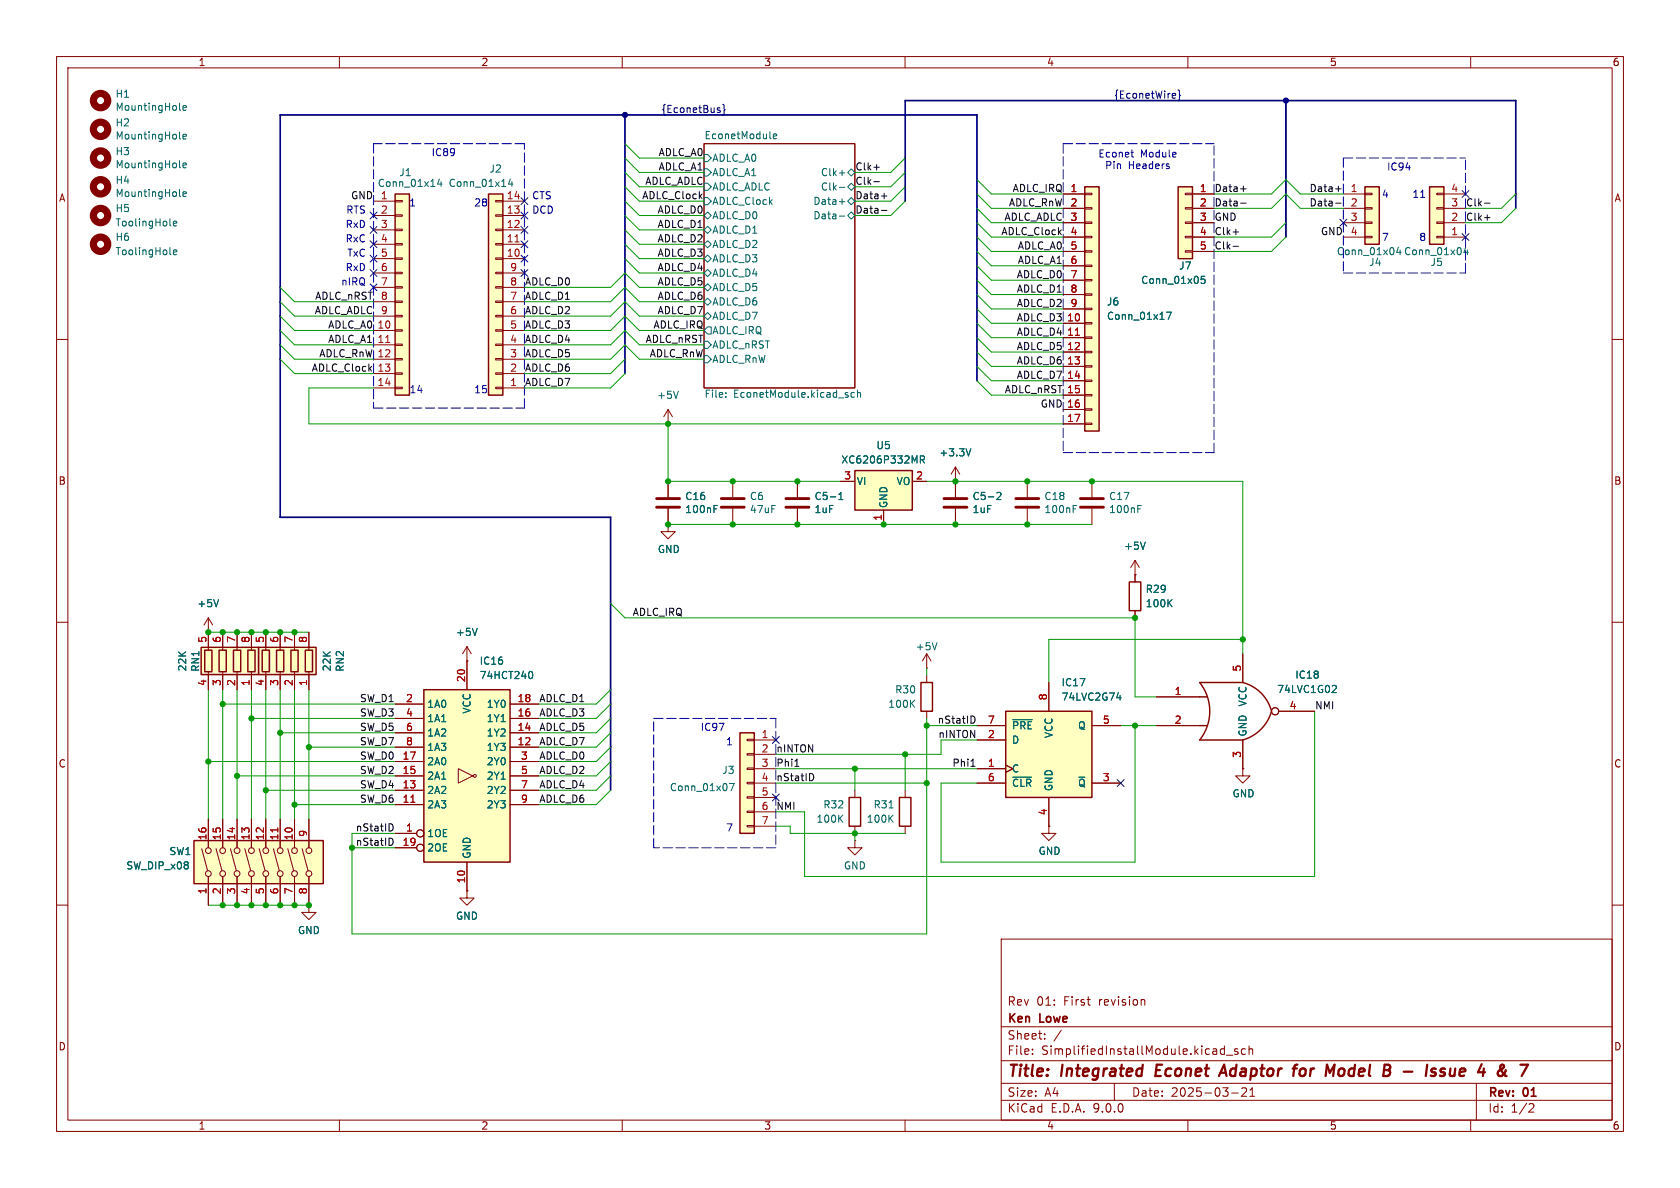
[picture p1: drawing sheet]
<svg xmlns="http://www.w3.org/2000/svg" width="297mm" height="210mm" viewBox="0 0 297 210" stroke-linecap="round" stroke-linejoin="round" font-family="sans-serif">
<defs><g id="words">
<g font-size="2.8" fill="#840000">
<text x="178" y="190.9">Title:</text>
<text x="187.7" y="190.9">Integrated</text>
<text x="205.1" y="190.9">Econet</text>
<text x="217.4" y="190.9">Adaptor</text>
<text x="231.1" y="190.9">for</text>
<text x="237.6" y="190.9">Model</text>
<text x="248.6" y="190.9">B</text>
<text x="252.9" y="190.9">-</text>
<text x="257.7" y="190.9">Issue</text>
<text x="267.8" y="190.9">4</text>
</g>
<g font-size="2.1" fill="#840000">
<text x="178" y="178">Rev</text>
<text x="183.2" y="178">01:</text>
<text x="188.1" y="178">First</text>
<text x="194.4" y="178">revision</text>
<text x="178" y="184">Sheet:</text>
<text x="178" y="181.2">Ken</text>
<text x="183.9" y="181.2">Lowe</text>
<text x="178" y="186.7">File:</text>
<text x="184.1" y="186.7">SimplifiedInstallModule.kicad_sch</text>
<text x="178" y="196.9">KiCad</text>
<text x="178" y="194.1">Size:</text>
<text x="184.7" y="194.1">A4</text>
<text x="185.7" y="196.9">E.D.A.</text>
<text x="193.3" y="196.9">9.0.0</text>
<text x="200" y="194.1">Date:</text>
<text x="207" y="194.1">2025-03-21</text>
<text x="263" y="194.3">Rev:</text>
<text x="263" y="196.9">Id:</text>
<text x="267.1" y="196.9">1/2</text>
<text x="269.4" y="194.3">01</text>
</g>
<g font-size="1.8" fill="#840000">
<text x="35" y="11.9">1</text>
<text x="85" y="11.9">2</text>
<text x="135" y="11.9">3</text>
<text x="185" y="11.9">4</text>
<text x="235" y="11.9">5</text>
<text x="285" y="11.9">6</text>
<text x="10.3" y="35.9">A</text>
<text x="285.3" y="35.9">A</text>
<text x="10.3" y="85.9">B</text>
<text x="285.3" y="85.9">B</text>
<text x="10.3" y="135.9">C</text>
<text x="285.3" y="135.9">C</text>
<text x="10.3" y="185.9">D</text>
<text x="285.3" y="185.9">D</text>
<text x="35" y="199.9">1</text>
<text x="85" y="199.9">2</text>
<text x="135" y="199.9">3</text>
<text x="185" y="199.9">4</text>
<text x="235" y="199.9">5</text>
<text x="285" y="199.9">6</text>
</g>
<g font-size="1.8" fill="#006464">
<text x="20.3" y="17.5">H1</text>
<text x="20.3" y="22.6">H2</text>
<text x="20.3" y="19.8">MountingHole</text>
<text x="20.3" y="24.9">MountingHole</text>
<text x="20.3" y="27.6">H3</text>
<text x="20.3" y="29.9">MountingHole</text>
<text x="124.5" y="24.7">EconetModule</text>
<text x="125.8" y="28.8">ADLC_A0</text>
<text x="20.3" y="32.7">H4</text>
<text x="20.3" y="35">MountingHole</text>
<text x="66.7" y="33.2">Conn_01x14</text>
<text x="70.5" y="31.3">J1</text>
<text x="79.2" y="33.2">Conn_01x14</text>
<text x="86.4" y="30.7">J2</text>
<text x="125.8" y="31.3">ADLC_A1</text>
<text x="125.8" y="33.9">ADLC_ADLC</text>
<text x="145" y="31.3">Clk+</text>
<text x="145" y="33.9">Clk-</text>
<text x="20.3" y="40.2">ToolingHole</text>
<text x="20.3" y="37.7">H5</text>
<text x="125.8" y="36.4">ADLC_Clock</text>
<text x="125.8" y="39">ADLC_D0</text>
<text x="125.8" y="41.5">ADLC_D1</text>
<text x="143.7" y="36.4">Data+</text>
<text x="143.7" y="39">Data-</text>
<text x="20.3" y="45.3">ToolingHole</text>
<text x="20.3" y="42.8">H6</text>
<text x="125.8" y="44">ADLC_D2</text>
<text x="125.8" y="46.6">ADLC_D3</text>
<text x="208.4" y="47.9">J7</text>
<text x="236.2" y="45.3">Conn_01x04</text>
<text x="241.9" y="47.2">J4</text>
<text x="248.1" y="45.3">Conn_01x04</text>
<text x="252.8" y="47.2">J5</text>
<text x="125.8" y="49.1">ADLC_D4</text>
<text x="125.8" y="51.7">ADLC_D5</text>
<text x="201.6" y="50.4">Conn_01x05</text>
<text x="125.8" y="54.2">ADLC_D6</text>
<text x="125.8" y="56.7">ADLC_D7</text>
<text x="125.8" y="59.3">ADLC_IRQ</text>
<text x="195.6" y="54.2">J6</text>
<text x="195.6" y="56.7">Conn_01x17</text>
<text x="125.8" y="61.8">ADLC_nRST</text>
<text x="125.8" y="64.4">ADLC_RnW</text>
<text x="116.1" y="70.7">+5V</text>
<text x="124.5" y="70.6">File:</text>
<text x="129.7" y="70.6">EconetModule.kicad_sch</text>
<text x="148.6" y="82.1">XC6206P332MR</text>
<text x="154.8" y="79.6">U5</text>
<text x="166" y="80.9">+3.3V</text>
<text x="121" y="88.6">C16</text>
<text x="132.5" y="88.6">C6</text>
<text x="143.9" y="88.6">C5-1</text>
<text x="151.4" y="86">VI</text>
<text x="157.1" y="89.9" transform="rotate(-90 157.1 89.9)">GND</text>
<text x="158.4" y="86">VO</text>
<text x="171.8" y="88.6">C5-2</text>
<text x="184.5" y="88.6">C18</text>
<text x="196" y="88.6">C17</text>
<text x="121" y="90.9">100nF</text>
<text x="132.5" y="90.9">47uF</text>
<text x="143.9" y="90.9">1uF</text>
<text x="171.8" y="90.9">1uF</text>
<text x="184.5" y="90.9">100nF</text>
<text x="196" y="90.9">100nF</text>
<text x="116.2" y="98">GND</text>
<text x="198.6" y="97.4">+5V</text>
<text x="34.8" y="107.5">+5V</text>
<text x="202.4" y="107.5">100K</text>
<text x="202.4" y="105">R29</text>
<text x="80.5" y="112.6">+5V</text>
<text x="33.1" y="118.8" transform="rotate(-90 33.1 118.8)">22K</text>
<text x="35.4" y="118.8" transform="rotate(-90 35.4 118.8)">RN1</text>
<text x="58.7" y="118.8" transform="rotate(-90 58.7 118.8)">22K</text>
<text x="61" y="118.8" transform="rotate(-90 61 118.8)">RN2</text>
<text x="84.7" y="117.7">IC16</text>
<text x="161.8" y="115.2">+5V</text>
<text x="75.4" y="125.3">1A0</text>
<text x="84.7" y="120.2">74HCT240</text>
<text x="86" y="125.3">1Y0</text>
<text x="156.9" y="125.3">100K</text>
<text x="158.2" y="122.8">R30</text>
<text x="187.6" y="121.5">IC17</text>
<text x="187.6" y="124.1">74LVC2G74</text>
<text x="220.6" y="125" transform="rotate(-90 220.6 125)">VCC</text>
<text x="225.7" y="122.7">74LVC1G02</text>
<text x="228.9" y="120.2">IC18</text>
<text x="75.4" y="127.9">1A1</text>
<text x="75.4" y="130.4">1A2</text>
<text x="83.4" y="126.3" transform="rotate(-90 83.4 126.3)">VCC</text>
<text x="86" y="127.9">1Y1</text>
<text x="86" y="130.4">1Y2</text>
<text x="178.8" y="129.1">~{PRE}</text>
<text x="178.8" y="131.7">D</text>
<text x="186.3" y="130.6" transform="rotate(-90 186.3 130.6)">VCC</text>
<text x="190.5" y="129.1">Q</text>
<text x="220.6" y="130.3" transform="rotate(-90 220.6 130.3)">GND</text>
<text x="75.4" y="132.9">1A3</text>
<text x="75.4" y="135.5">2A0</text>
<text x="86" y="132.9">1Y3</text>
<text x="86" y="135.5">2Y0</text>
<text x="127.6" y="137">J3</text>
<text x="178.8" y="136.8">C</text>
<text x="75.4" y="138">2A1</text>
<text x="75.4" y="140.6">2A2</text>
<text x="75.4" y="143.1">2A3</text>
<text x="86" y="138">2Y1</text>
<text x="86" y="140.6">2Y2</text>
<text x="86" y="143.1">2Y3</text>
<text x="118.3" y="140.1">Conn_01x07</text>
<text x="145.5" y="143.1">R32</text>
<text x="154.3" y="143.1">R31</text>
<text x="178.8" y="139.3">~{CLR}</text>
<text x="186.3" y="140" transform="rotate(-90 186.3 140)">GND</text>
<text x="190.5" y="139.3">~{Q}</text>
<text x="217.8" y="141.1">GND</text>
<text x="75.4" y="148.2">1OE</text>
<text x="144.2" y="145.6">100K</text>
<text x="153.1" y="145.6">100K</text>
<text x="22.2" y="153.9">SW_DIP_x08</text>
<text x="29.9" y="151.4">SW1</text>
<text x="75.4" y="150.7">2OE</text>
<text x="83.4" y="151.9" transform="rotate(-90 83.4 151.9)">GND</text>
<text x="149.1" y="153.9">GND</text>
<text x="183.5" y="151.3">GND</text>
<text x="52.6" y="165.3">GND</text>
<text x="80.5" y="162.8">GND</text>
</g>
<g font-size="1.8" fill="#000084">
<text x="196.8" y="17.5">{EconetWire}</text>
<text x="116.8" y="20.1">{EconetBus}</text>
</g>
<g font-size="1.8" fill="#0000c2">
<text x="76.2" y="27.7">IC89</text>
<text x="194.1" y="27.9">Econet</text>
<text x="195.3" y="30">Pin</text>
<text x="199.5" y="30">Headers</text>
<text x="201.6" y="27.9">Module</text>
<text x="94" y="35.3">CTS</text>
<text x="244.2" y="35.1">4</text>
<text x="245.1" y="30.2">IC94</text>
<text x="249.6" y="35.1">11</text>
<text x="61" y="40.4">RxD</text>
<text x="61.1" y="37.9">RTS</text>
<text x="72.2" y="36.6">1</text>
<text x="83.7" y="36.6">28</text>
<text x="94" y="37.9">DCD</text>
<text x="61" y="42.9">RxC</text>
<text x="61.3" y="45.5">TxC</text>
<text x="244.2" y="42.7">7</text>
<text x="250.8" y="42.7">8</text>
<text x="60.2" y="50.6">nIRQ</text>
<text x="61" y="48">RxD</text>
<text x="72.3" y="69.6">14</text>
<text x="83.7" y="69.6">15</text>
<text x="123.8" y="129.3">IC97</text>
<text x="128.3" y="131.8">1</text>
<text x="128.3" y="147.1">7</text>
</g>
<g font-size="1.8" fill="#0f0f0f">
<text x="116.3" y="27.7">ADLC_A0</text>
<text x="62" y="35.3">GND</text>
<text x="113.4" y="35.3">ADLC_Clock</text>
<text x="114" y="32.8">ADLC_ADLC</text>
<text x="116.3" y="30.2">ADLC_A1</text>
<text x="151.1" y="35.3">Data+</text>
<text x="151.1" y="30.2">Clk+</text>
<text x="151.1" y="32.8">Clk-</text>
<text x="178.9" y="34">ADLC_IRQ</text>
<text x="214.6" y="34">Data+</text>
<text x="231.4" y="34">Data+</text>
<text x="116.2" y="37.8">ADLC_D0</text>
<text x="116.2" y="40.4">ADLC_D1</text>
<text x="151.1" y="37.8">Data-</text>
<text x="176.9" y="41.6">ADLC_Clock</text>
<text x="177.5" y="39.1">ADLC_ADLC</text>
<text x="178.3" y="36.6">ADLC_RnW</text>
<text x="214.6" y="41.6">Clk+</text>
<text x="214.6" y="39.1">GND</text>
<text x="214.6" y="36.6">Data-</text>
<text x="231.4" y="36.6">Data-</text>
<text x="233.4" y="41.6">GND</text>
<text x="259.1" y="39.1">Clk+</text>
<text x="259.1" y="36.6">Clk-</text>
<text x="116.2" y="42.9">ADLC_D2</text>
<text x="116.2" y="45.5">ADLC_D3</text>
<text x="116.2" y="48">ADLC_D4</text>
<text x="179.8" y="46.7">ADLC_A1</text>
<text x="179.8" y="44.2">ADLC_A0</text>
<text x="214.6" y="44.2">Clk-</text>
<text x="55.6" y="53.1">ADLC_nRST</text>
<text x="92.7" y="50.5">ADLC_D0</text>
<text x="92.7" y="53.1">ADLC_D1</text>
<text x="116.2" y="50.5">ADLC_D5</text>
<text x="116.2" y="53.1">ADLC_D6</text>
<text x="179.7" y="51.8">ADLC_D1</text>
<text x="179.7" y="49.3">ADLC_D0</text>
<text x="55.6" y="55.6">ADLC_ADLC</text>
<text x="57.9" y="58.2">ADLC_A0</text>
<text x="92.7" y="55.6">ADLC_D2</text>
<text x="92.7" y="58.2">ADLC_D3</text>
<text x="115.4" y="58.2">ADLC_IRQ</text>
<text x="116.2" y="55.6">ADLC_D7</text>
<text x="179.7" y="59.4">ADLC_D4</text>
<text x="179.7" y="54.3">ADLC_D2</text>
<text x="179.7" y="56.9">ADLC_D3</text>
<text x="55" y="65.8">ADLC_Clock</text>
<text x="56.3" y="63.2">ADLC_RnW</text>
<text x="57.9" y="60.7">ADLC_A1</text>
<text x="92.7" y="65.8">ADLC_D6</text>
<text x="92.7" y="60.7">ADLC_D4</text>
<text x="92.7" y="63.2">ADLC_D5</text>
<text x="114" y="60.7">ADLC_nRST</text>
<text x="114.8" y="63.2">ADLC_RnW</text>
<text x="179.7" y="62">ADLC_D5</text>
<text x="179.7" y="64.5">ADLC_D6</text>
<text x="92.7" y="68.3">ADLC_D7</text>
<text x="177.5" y="69.6">ADLC_nRST</text>
<text x="179.7" y="67">ADLC_D7</text>
<text x="183.9" y="72.1">GND</text>
<text x="111.8" y="109">ADLC_IRQ</text>
<text x="63.5" y="124.2">SW_D1</text>
<text x="95.2" y="124.2">ADLC_D1</text>
<text x="232.4" y="125.5">NMI</text>
<text x="63.5" y="131.8">SW_D7</text>
<text x="63.5" y="129.3">SW_D5</text>
<text x="63.5" y="126.7">SW_D3</text>
<text x="95.2" y="126.7">ADLC_D3</text>
<text x="95.2" y="129.3">ADLC_D5</text>
<text x="95.2" y="131.8">ADLC_D7</text>
<text x="165.7" y="128">nStatID</text>
<text x="165.8" y="130.5">nINTON</text>
<text x="63.5" y="134.4">SW_D0</text>
<text x="63.5" y="136.9">SW_D2</text>
<text x="95.2" y="134.4">ADLC_D0</text>
<text x="95.2" y="136.9">ADLC_D2</text>
<text x="137.2" y="133.1">nINTON</text>
<text x="137.2" y="135.6">Phi1</text>
<text x="168.3" y="135.6">Phi1</text>
<text x="63.5" y="142">SW_D6</text>
<text x="63.5" y="139.4">SW_D4</text>
<text x="95.2" y="139.4">ADLC_D4</text>
<text x="95.2" y="142">ADLC_D6</text>
<text x="137.2" y="143.2">NMI</text>
<text x="137.2" y="138.2">nStatID</text>
<text x="62.8" y="149.6">nStatID</text>
<text x="62.8" y="147.1">nStatID</text>
</g>
<g font-size="1.8" fill="#a90000">
<text x="67.2" y="35.3">1</text>
<text x="89.5" y="35.3">14</text>
<text x="189.2" y="34">1</text>
<text x="212" y="34">1</text>
<text x="238.7" y="34">1</text>
<text x="256.5" y="34">4</text>
<text x="67.2" y="37.8">2</text>
<text x="67.2" y="40.4">3</text>
<text x="89.5" y="40.4">12</text>
<text x="89.5" y="37.8">13</text>
<text x="189.2" y="36.6">2</text>
<text x="189.2" y="39.1">3</text>
<text x="189.2" y="41.7">4</text>
<text x="212" y="36.6">2</text>
<text x="212" y="39.1">3</text>
<text x="212" y="41.7">4</text>
<text x="238.7" y="36.6">2</text>
<text x="238.7" y="39.1">3</text>
<text x="238.7" y="41.7">4</text>
<text x="256.5" y="41.7">1</text>
<text x="256.5" y="39.1">2</text>
<text x="256.5" y="36.6">3</text>
<text x="67.2" y="42.9">4</text>
<text x="67.2" y="45.5">5</text>
<text x="89.5" y="45.5">10</text>
<text x="89.5" y="42.9">11</text>
<text x="189.2" y="44.2">5</text>
<text x="189.2" y="46.7">6</text>
<text x="212" y="44.2">5</text>
<text x="67.2" y="48">6</text>
<text x="67.2" y="50.5">7</text>
<text x="67.2" y="53.1">8</text>
<text x="90.1" y="53.1">7</text>
<text x="90.1" y="50.5">8</text>
<text x="90.1" y="48">9</text>
<text x="189.2" y="49.3">7</text>
<text x="189.2" y="51.8">8</text>
<text x="66.6" y="58.2">10</text>
<text x="67.2" y="55.6">9</text>
<text x="90.1" y="58.2">5</text>
<text x="90.1" y="55.6">6</text>
<text x="188.6" y="56.9">10</text>
<text x="188.6" y="59.4">11</text>
<text x="189.2" y="54.4">9</text>
<text x="66.6" y="60.7">11</text>
<text x="66.6" y="63.2">12</text>
<text x="66.6" y="65.8">13</text>
<text x="90.1" y="65.8">2</text>
<text x="90.1" y="63.2">3</text>
<text x="90.1" y="60.7">4</text>
<text x="188.6" y="62">12</text>
<text x="188.6" y="64.5">13</text>
<text x="66.6" y="68.3">14</text>
<text x="90.1" y="68.3">1</text>
<text x="188.6" y="67.1">14</text>
<text x="188.6" y="69.6">15</text>
<text x="188.6" y="72.1">16</text>
<text x="188.6" y="74.7">17</text>
<text x="149.2" y="84.8">3</text>
<text x="161.9" y="84.8">2</text>
<text x="156" y="92.1" transform="rotate(-90 156 92.1)">1</text>
<text x="36.6" y="113.7" transform="rotate(-90 36.6 113.7)">5</text>
<text x="39.1" y="113.7" transform="rotate(-90 39.1 113.7)">6</text>
<text x="41.7" y="113.7" transform="rotate(-90 41.7 113.7)">7</text>
<text x="44.2" y="113.7" transform="rotate(-90 44.2 113.7)">8</text>
<text x="46.7" y="113.7" transform="rotate(-90 46.7 113.7)">5</text>
<text x="49.3" y="113.7" transform="rotate(-90 49.3 113.7)">6</text>
<text x="51.8" y="113.7" transform="rotate(-90 51.8 113.7)">7</text>
<text x="54.4" y="113.7" transform="rotate(-90 54.4 113.7)">8</text>
<text x="219.5" y="118.8" transform="rotate(-90 219.5 118.8)">5</text>
<text x="36.6" y="121.4" transform="rotate(-90 36.6 121.4)">4</text>
<text x="39.1" y="121.4" transform="rotate(-90 39.1 121.4)">3</text>
<text x="41.7" y="121.4" transform="rotate(-90 41.7 121.4)">2</text>
<text x="44.2" y="121.4" transform="rotate(-90 44.2 121.4)">1</text>
<text x="46.7" y="121.4" transform="rotate(-90 46.7 121.4)">4</text>
<text x="49.3" y="121.4" transform="rotate(-90 49.3 121.4)">3</text>
<text x="51.8" y="121.4" transform="rotate(-90 51.8 121.4)">2</text>
<text x="54.4" y="121.4" transform="rotate(-90 54.4 121.4)">1</text>
<text x="71.7" y="124.2">2</text>
<text x="82.3" y="120.7" transform="rotate(-90 82.3 120.7)">20</text>
<text x="91.4" y="124.2">18</text>
<text x="185.2" y="123.9" transform="rotate(-90 185.2 123.9)">8</text>
<text x="207.6" y="122.9">1</text>
<text x="227.9" y="125.5">4</text>
<text x="71.7" y="126.7">4</text>
<text x="71.7" y="129.3">6</text>
<text x="71.7" y="131.8">8</text>
<text x="91.4" y="126.7">16</text>
<text x="91.4" y="129.3">14</text>
<text x="91.4" y="131.8">12</text>
<text x="134.5" y="130.6">1</text>
<text x="174.6" y="128">7</text>
<text x="174.6" y="130.6">2</text>
<text x="194.9" y="128">5</text>
<text x="207.6" y="128">2</text>
<text x="71.1" y="134.4">17</text>
<text x="71.1" y="136.9">15</text>
<text x="92" y="134.4">3</text>
<text x="92" y="136.9">5</text>
<text x="134.5" y="133.1">2</text>
<text x="134.5" y="135.6">3</text>
<text x="174.6" y="135.6">1</text>
<text x="219.5" y="134.1" transform="rotate(-90 219.5 134.1)">3</text>
<text x="71.1" y="139.4">13</text>
<text x="71.1" y="142">11</text>
<text x="92" y="139.4">7</text>
<text x="92" y="142">9</text>
<text x="134.5" y="138.2">4</text>
<text x="134.5" y="140.7">5</text>
<text x="134.5" y="143.3">6</text>
<text x="174.6" y="138.2">6</text>
<text x="194.9" y="138.2">3</text>
<text x="36.6" y="148.6" transform="rotate(-90 36.6 148.6)">16</text>
<text x="39.1" y="148.6" transform="rotate(-90 39.1 148.6)">15</text>
<text x="41.7" y="148.6" transform="rotate(-90 41.7 148.6)">14</text>
<text x="44.2" y="148.6" transform="rotate(-90 44.2 148.6)">13</text>
<text x="46.7" y="148.6" transform="rotate(-90 46.7 148.6)">12</text>
<text x="49.3" y="148.6" transform="rotate(-90 49.3 148.6)">11</text>
<text x="51.8" y="148.6" transform="rotate(-90 51.8 148.6)">10</text>
<text x="54.4" y="148" transform="rotate(-90 54.4 148)">9</text>
<text x="71.1" y="149.6">19</text>
<text x="71.7" y="147.1">1</text>
<text x="134.5" y="145.8">7</text>
<text x="185.2" y="144.2" transform="rotate(-90 185.2 144.2)">4</text>
<text x="36.6" y="158.2" transform="rotate(-90 36.6 158.2)">1</text>
<text x="39.1" y="158.2" transform="rotate(-90 39.1 158.2)">2</text>
<text x="41.7" y="158.2" transform="rotate(-90 41.7 158.2)">3</text>
<text x="44.2" y="158.2" transform="rotate(-90 44.2 158.2)">4</text>
<text x="46.7" y="158.2" transform="rotate(-90 46.7 158.2)">5</text>
<text x="49.3" y="158.2" transform="rotate(-90 49.3 158.2)">6</text>
<text x="51.8" y="158.2" transform="rotate(-90 51.8 158.2)">7</text>
<text x="54.4" y="158.2" transform="rotate(-90 54.4 158.2)">8</text>
<text x="82.3" y="156.3" transform="rotate(-90 82.3 156.3)">10</text>
</g>
</g></defs>
<g fill="none" stroke="#840000" stroke-width=".18">
<path d="M10 10h277v190h-277zM12 12h273v186h-273zM60 10v2M110 10v2M160 10v2M210 10v2M260 10v2M124.5 25.4h26.6v43.2h-26.6zM10 60h2M285 60h2M10 110h2M285 110h2"/>
<path d="M160 139.7v1.3M160 146.1v1.2M10 160h2M177 166h108v32h-108zM202.2 176.7l.2 .2v.8M285 160h2M60 198v2M110 198v2M160 198v2M177 194.5h108M177 191.5h108M177 187.5h108"/>
<path d="M177 181.5h108M182.5 186.3v.1M182.5 185.5v.1M184.7 183.6v.1M184.7 182.8v.1M187.6 182.1l-1.3 2M197 191.5v3M210 198v2M215.9 186.3h.6M215.9 185.5h.6M216.5 184.9v1.5M216.8 186.5h1.2"/>
<path d="M217.7 193.2h1.2M218.8 185.5l-.3-.1-.3 .2 .1 .2 .5 .2v.3h-.6M220.2 185.5l-.5-.1-.2 .3v.4l.1 .2h.6M220.3 192.4v.5l-.8 .9h.9M220.8 185.5l.2-.1 .4 .1 .1 .9M220.8 184.9v1.5M221 193.8h.8M221 192.7l.4-.4v1.5M260 198v2M261 191.5v6.5M270.5 195.1l.5 .1 .2 .3-1 1.1h1"/>
</g>
<path d="M204.5 188.2l-.2 2h.9M215.5 190.2l.9-2 .4 2M215.8 189.6h.9M230.5 188.9a.62 .62 0 0 0-.7 .4v.7a.52 .52 0 0 0 .8 .1M236.9 189l-.2 .3-.1 .5 .3 .4M252.3 188.2l-.2 2M253.2 189l.2-.1 .4 .1M254.8 189l.2-.1 .5 .1M254.9 189.5l.5 .1v.3l-.3 .3h-.4M256.4 188.9v1.2l.1 .1 .5-.1M265.8 189.8l.5 .4M266.2 189.2l-.2 .4-.3 .4" fill="none" stroke="#840000" stroke-width=".4"/>
<g fill="none" stroke="#006464" stroke-width=".18">
<path d="M124.5 27.3h.6l.6 .6-.6 .7h-.6zM124.5 29.8h.6l.6 .7-.6 .6h-.6zM124.5 32.4h.6l.6 .6-.6 .7h-.6zM124.5 34.9h.6l.6 .7-.6 .6h-.6zM124.5 38.1l.6-.6 .6 .6-.6 .6zM136.7 24.1l.6-.1v-.3h-.4l-.2 .2 .1 .6h.5M148.4 30.6h1M148.4 33.1h1M148.4 35.7h1M148.4 38.2h1M149.9 30.5l.6-.7 .6 .7-.6 .6zM149.9 33l.6-.6 .6 .6-.6 .7z"/>
<path d="M149.9 35.6l.6-.7 .6 .7-.6 .6zM149.9 38.1l.6-.6 .6 .6-.6 .6zM124.5 40.6l.6-.6 .6 .6-.6 .7zM124.5 45.7l.6-.6 .6 .6-.6 .7zM124.5 48.3l.6-.7 .6 .7-.6 .6zM124.5 50.8l.6-.6 .6 .6-.6 .6zM124.5 53.3l.6-.6 .6 .6-.6 .7zM124.5 55.9l.6-.7 .6 .7-.6 .6zM125.1 42.5l.6 .7-.6 .6-.6-.6zM125.1 57.8h.6v1.3h-.6l-.6-.7zM124.5 60.3h.6l.6 .7-.6 .6h-.6zM124.5 62.9h.6l.6 .6-.6 .6h-.6z"/>
<path d="M128.3 70.1v.1M128.3 69.4v.2M149.8 69.8l.2 .2-.2 .2M149.8 69.4h.1M151 69.4h-.3l-.3 .2 .2 .6h.4M151.6 69.5l.2-.1h.3v.8M151.6 69v1.2M157.2 142.8h.7M157.3 144.6l.6 .8M157.9 144.1l-.7 .7"/>
</g>
<path d="M159 141h2v5.1h-2z" fill="none" stroke="#840000" stroke-width=".25"/>
<g fill="#ffffc2">
<path d="M212.1 123.2h1.3z"/>
<path d="M212.1 128.3h1.3z"/>
</g>
<path d="M212.1 120.7h7.6M212.1 130.8h7.6" fill="none" stroke="#ffffc2" stroke-width=".18"/>
<path d="M212.1 120.7h7.6a7.1 7.1 0 0 1 5.1 5 7.4 7.4 0 0 1-5.1 5.1h-7.6a8.1 8.1 0 0 0 0-10.1zM212.1 123.2h1.3M212.1 128.3h1.3" fill="none" stroke="#840000" stroke-width=".25"/>
<g fill="none" stroke="#840000" stroke-width=".18">
<path d="M219.7 115.6v5.1M204.5 123.2h7.6M204.5 128.3h7.6M219.7 130.8v5.1M226.1 125.7h6.3"/>
<circle cx="225.4" cy="125.7" r=".63"/>
</g>
<path d="M235.7 121.2h.4l.2 .3-.8 .9h.8" fill="none" stroke="#006464" stroke-width=".18"/>
<path d="M35.6 114.4h10.1v4.9h-10.1z" fill="#ffffc2"/>
<path d="M35.6 114.4h10.1v4.9h-10.1zM36.2 114.9h1.3v3.8h-1.3zM38.7 114.9h1.3v3.8h-1.3zM41.3 114.9h1.2v3.8h-1.2zM43.8 114.9h1.3v3.8h-1.3zM199.6 102.9h2.1v5.1h-2.1z" fill="none" stroke="#840000" stroke-width=".25"/>
<g fill="none" stroke="#840000" stroke-width=".18">
<path d="M193 85.1v2.8M193 89.9v2.8M200.7 99.1v3.8M200.7 99.1l-.8 1.2M200.7 99.1l.7 1.2M36.8 111.8h.1M36.8 109.2v5.7M36.8 118.7v3.2M36.8 109.2l-.7 1.3M36.8 109.2l.8 1.3M39.4 111.8v3.1M39.4 118.7v3.2"/>
<path d="M41.9 111.8v3.1M41.9 118.7v3.2M44.4 111.8v3.1M44.4 118.7v3.2M200.7 101.6h.1M200.7 108v1.2M219.7 135.9v1.3h1.3l-1.3 1.2-1.3-1.2h1.3M219.7 135.9h.1"/>
</g>
<path d="M201.2 90h.4M201.2 89.4h.6M202.5 95.8l-.4 1.3M38.6 106l-.4 1.3M206.7 106.5l.5 .8M207.2 106l-.7 .7" fill="none" stroke="#006464" stroke-width=".18"/>
<path d="M191 88.1h4.1M191 89.7h4.1" fill="none" stroke="#840000" stroke-width=".51"/>
<path d="M252.7 33h2.6v10.2h-2.6z" fill="#ffffc2"/>
<path d="M252.7 33h2.6v10.2h-2.6z" fill="none" stroke="#840000" stroke-width=".25"/>
<path d="M254 39.2h1.3v.3h-1.3zM254 36.7h1.3v.3h-1.3zM254 34.2h1.3v.2h-1.3zM255.3 39.4h3.8M255.3 36.8h3.8M255.3 34.3h3.8M254 41.8h1.3v.2h-1.3zM255.3 41.9h3.8" fill="none" stroke="#840000" stroke-width=".18"/>
<path d="M259.1 43.7l-.3 .9h.8M259.4 44.2v.8" fill="none" stroke="#006464" stroke-width=".18"/>
<path d="M241.3 33h2.5v10.2h-2.5z" fill="#ffffc2"/>
<path d="M241.3 33h2.5v10.2h-2.5z" fill="none" stroke="#840000" stroke-width=".25"/>
<path d="M237.5 34.3h3.8M237.5 36.8h3.8M237.5 39.4h3.8M241.3 34.2h1.3v.2h-1.3zM241.3 36.7h1.3v.3h-1.3zM241.3 39.2h1.3v.3h-1.3zM237.5 41.9h3.8M241.3 41.8h1.3v.2h-1.3zM181.6 85.1v2.8M181.6 89.9v2.8" fill="none" stroke="#840000" stroke-width=".18"/>
<path d="M247.2 43.7l-.3 .9h.8M247.5 44.2v.8M189.7 90h.4M189.7 89.4h.6" fill="none" stroke="#006464" stroke-width=".18"/>
<path d="M179.6 88.1h4M179.6 89.7h4" fill="none" stroke="#840000" stroke-width=".51"/>
<path d="M130.8 129.5h2.5v17.8h-2.5z" fill="#ffffc2"/>
<path d="M130.8 129.5h2.5v17.8h-2.5zM162.8 120.7h2v5h-2z" fill="none" stroke="#840000" stroke-width=".25"/>
<g fill="none" stroke="#840000" stroke-width=".18">
<path d="M163.8 118.1h.1M163.8 115.6v2.5M163.8 119.4v1.3M163.8 115.6l.8 1.2M163.8 115.6l-.7 1.2M132.1 130.7h1.2v.2h-1.2zM132.1 133.2h1.2v.3h-1.2zM132.1 135.8h1.2v.2h-1.2zM132.1 138.3h1.2v.3h-1.2zM133.3 130.8h3.9M133.3 133.4h3.9M133.3 135.9h3.9"/>
<path d="M133.3 138.4h3.9M163.8 125.7v1.3M132.1 140.8h1.2v.3h-1.2zM132.1 143.4h1.2v.2h-1.2zM132.1 145.9h1.2v.3h-1.2zM133.3 141h3.9M133.3 143.5h3.9M133.3 146.1h3.9"/>
</g>
<path d="M165.6 113.6l-.4 1.3M129 138.5h.8l-.5 1.3M161.2 124.3l.5 .7M161.7 123.8l-.7 .7" fill="none" stroke="#006464" stroke-width=".18"/>
<path d="M45.7 114.4h10.2v4.9h-10.2z" fill="#ffffc2"/>
<path d="M45.7 114.4h10.2v4.9h-10.2zM46.4 114.9h1.2v3.8h-1.2zM48.9 114.9h1.3v3.8h-1.3zM51.4 114.9h1.3v3.8h-1.3zM54 114.9h1.2v3.8h-1.2z" fill="none" stroke="#840000" stroke-width=".25"/>
<path d="M47 111.8v3.1M47 118.7v3.2M49.5 111.8v3.1M49.5 118.7v3.2M52.1 111.8v3.1M52.1 118.7v3.2M54.6 111.8v3.1M54.6 118.7v3.2" fill="none" stroke="#840000" stroke-width=".18"/>
<path d="M74.9 121.9h15.3v30.5h-15.3z" fill="#ffffc2"/>
<g fill="none" stroke="#840000" stroke-width=".18">
<path d="M118.1 92.7v1.3h1.3l-1.3 1.3-1.3-1.3h1.3M118.1 92.7h.1M118.1 85.1v2.8M118.1 89.9v2.8M82.5 116.8v5.1M69.8 124.5h5.1M69.8 127h5.1M69.8 129.5h5.1M69.8 132.1h5.1M69.8 134.6h5.1M69.8 137.2h5.1M69.8 139.7h5.1"/>
<path d="M81 135.9l2.6 1.3-2.6 1.2zM90.2 124.5h5M90.2 127h5M90.2 129.5h5M90.2 132.1h5M90.2 134.6h5M90.2 137.2h5M90.2 139.7h5M151.1 139.7v1.3M69.8 142.2h5.1M69.8 147.3h3.9M69.8 149.9h3.9"/>
<path d="M82.5 157.5v1.3h1.3l-1.3 1.2-1.2-1.2h1.2M82.5 157.5h.1M82.5 152.4v5.1M90.2 142.2h5M151.1 148.6v1.3h1.3l-1.3 1.2-1.2-1.2h1.2M151.1 148.6h.1M151.1 146.1v1.2"/>
<circle cx="83.9" cy="137.2" r=".25"/>
<circle cx="74.3" cy="149.9" r=".63"/>
<circle cx="74.3" cy="147.3" r=".63"/>
</g>
<path d="M74.9 121.9h15.3v30.5h-15.3zM150.1 141h2v5.1h-2z" fill="none" stroke="#840000" stroke-width=".25"/>
<path d="M72.6 141.8h.8" fill="none" stroke="#a90000" stroke-width=".18"/>
<g fill="none" stroke="#006464" stroke-width=".18">
<path d="M31.7 19.3l.2 .2M32.3 19.1l.6-.1v-.3h-.4l-.2 .1 .1 .6h.5M30.7 39.5l.6-.1-.1-.2-.4-.1-.1 .2v.6h.5M31.7 24.4l.2 .2M31.7 29.5l.2 .2M31.7 34.6l.2 .1M32.3 24.2l.6-.2v-.2l-.4-.1-.2 .2 .1 .6h.5M32.3 29.2l.6-.1v-.2l-.4-.1-.2 .2 .1 .6h.5M32.3 34.3l.6-.1v-.2l-.4-.1-.2 .2 .1 .6h.5M30.7 44.6l.6-.1-.1-.3h-.4l-.1 .2v.6h.5M126.2 90h.4M126.2 89.4h.6"/>
<path d="M93.8 118.7a.68 .68 0 0 1 .4 .6 .68 .68 0 0 1-.4 .7M148.5 144.6l.5 .8M149 144.1l-.7 .7"/>
</g>
<path d="M116.1 88.1h4M116.1 89.7h4" fill="none" stroke="#840000" stroke-width=".51"/>
<g fill="none" stroke="#840000" stroke-width="1.3">
<circle cx="17.8" cy="17.8" r="1.27"/>
<circle cx="17.8" cy="22.9" r="1.27"/>
<circle cx="17.8" cy="33" r="1.27"/>
<circle cx="17.8" cy="27.9" r="1.27"/>
<circle cx="17.8" cy="38.1" r="1.27"/>
<circle cx="17.8" cy="43.2" r="1.27"/>
</g>
<path d="M208.3 33h2.5v12.7h-2.5z" fill="#ffffc2"/>
<path d="M208.3 33h2.5v12.7h-2.5z" fill="none" stroke="#840000" stroke-width=".25"/>
<g fill="none" stroke="#840000" stroke-width=".18">
<path d="M209.5 34.2h1.3v.2h-1.3zM209.5 36.7h1.3v.3h-1.3zM209.5 39.2h1.3v.3h-1.3zM210.8 34.3h3.8M210.8 36.8h3.8M210.8 39.4h3.8M209.5 41.8h1.3v.2h-1.3zM209.5 44.3h1.3v.3h-1.3zM210.8 41.9h3.8M210.8 44.5h3.8M129.5 85.1v2.8M129.5 89.9v2.8"/>
<path d="M141 85.1v2.8M141 89.9v2.8M168.9 85.1v2.8M168.9 89.9v2.8"/>
</g>
<path d="M213 48.8h-.6l-.1 .6 .2-.1 .4 .1 .2 .2-.1 .4-.2 .1-.5-.1M148.3 88.3h.7M148.3 87.4l.4-.4v1.3M176.2 87.2l.5-.2 .3 .4-.8 .9h.8" fill="none" stroke="#006464" stroke-width=".18"/>
<path d="M127.5 88.1h4.1M127.5 89.7h4.1M138.9 88.1h4.1M138.9 89.7h4.1M166.9 88.1h4M166.9 89.7h4" fill="none" stroke="#840000" stroke-width=".51"/>
<path d="M34.3 148.6h22.8v7.6h-22.8z" fill="#ffffc2"/>
<g fill="none" stroke="#840000" stroke-width=".18">
<path d="M168.9 85.1h.1M168.9 82.6l-.8 1.2M168.9 82.6l.8 1.2M168.9 82.6v2.5M35.7 150l1 3.9M36.8 144.8v5.1M36.8 154.9v5.1M38.2 150l1 3.9M39.4 144.8v5.1M39.4 154.9v5.1M40.7 150l1.1 3.9M41.9 144.8v5.1"/>
<path d="M41.9 154.9v5.1M43.3 150l1 3.9M44.4 144.8v5.1M44.4 154.9v5.1M45.8 150l1.1 3.9M47 144.8v5.1M47 154.9v5.1M48.3 150l1.1 3.9M49.5 144.8v5.1M49.5 154.9v5.1M50.9 150l1 3.9M52.1 144.8v5.1"/>
<path d="M52.1 154.9v5.1M53.4 150l1.1 3.9M54.6 144.8v5.1M54.6 154.9v5.1"/>
<circle cx="36.8" cy="150.4" r=".51"/>
<circle cx="36.8" cy="154.4" r=".51"/>
<circle cx="39.4" cy="150.4" r=".51"/>
<circle cx="39.4" cy="154.4" r=".51"/>
<circle cx="41.9" cy="150.4" r=".51"/>
<circle cx="41.9" cy="154.4" r=".51"/>
<circle cx="44.5" cy="154.4" r=".51"/>
<circle cx="44.5" cy="150.4" r=".51"/>
<circle cx="47" cy="150.4" r=".51"/>
<circle cx="47" cy="154.4" r=".51"/>
<circle cx="49.5" cy="154.4" r=".51"/>
<circle cx="49.5" cy="150.4" r=".51"/>
<circle cx="52.1" cy="154.4" r=".51"/>
<circle cx="52.1" cy="150.4" r=".51"/>
<circle cx="54.6" cy="154.4" r=".51"/>
<circle cx="54.6" cy="150.4" r=".51"/>
</g>
<path d="M34.3 148.6h22.8v7.6h-22.8z" fill="none" stroke="#840000" stroke-width=".25"/>
<path d="M49.1 146.4v.7" fill="none" stroke="#a90000" stroke-width=".18"/>
<path d="M171.6 79.3l-.4 1.3" fill="none" stroke="#006464" stroke-width=".18"/>
<path d="M86.4 34.3h2.5v35.6h-2.5z" fill="#ffffc2"/>
<path d="M86.4 34.3h2.5v35.6h-2.5z" fill="none" stroke="#840000" stroke-width=".25"/>
<g fill="none" stroke="#840000" stroke-width=".18">
<path d="M87.6 38h1.3v.2h-1.3zM87.6 35.4h1.3v.3h-1.3zM88.9 38.1h3.8M88.9 35.6h3.8M87.6 58.3h1.3v.2h-1.3zM87.6 55.8h1.3v.2h-1.3zM87.6 53.2h1.3v.3h-1.3zM87.6 50.7h1.3v.2h-1.3zM87.6 48.1h1.3v.3h-1.3zM87.6 45.6h1.3v.2h-1.3zM87.6 43.1h1.3v.2h-1.3zM87.6 40.5h1.3v.3h-1.3z"/>
<path d="M88.9 58.4h3.8M88.9 55.9h3.8M88.9 53.3h3.8M88.9 50.8h3.8M88.9 48.3h3.8M88.9 45.7h3.8M88.9 43.2h3.8M88.9 40.6h3.8M87.6 68.5h1.3v.2h-1.3zM87.6 65.9h1.3v.3h-1.3zM87.6 63.4h1.3v.2h-1.3zM87.6 60.8h1.3v.3h-1.3z"/>
<path d="M88.9 68.6h3.8M88.9 66h3.8M88.9 63.5h3.8M88.9 61h3.8"/>
</g>
<path d="M91 42.8h.8" fill="none" stroke="#a90000" stroke-width=".18"/>
<path d="M90.2 31.6l-.3 .9h.8M90.5 32.1v.9" fill="none" stroke="#006464" stroke-width=".18"/>
<path d="M151.1 83.2h10.2v7h-10.2z" fill="#ffffc2"/>
<path d="M151.1 83.2h10.2v7h-10.2z" fill="none" stroke="#840000" stroke-width=".25"/>
<path d="M148.6 85.1h2.5M156.2 90.2v2.5M161.3 85.1h2.5M82.5 116.8h.1M82.5 114.3l-.7 1.3M82.5 114.3l.8 1.3M82.5 114.3v2.5M54.6 160v1.3h1.3l-1.3 1.3-1.3-1.3h1.3M54.6 160h.1" fill="none" stroke="#840000" stroke-width=".18"/>
<path d="M162.7 81.3l.6-.1 .1-.2v-.3l-.7-.1v1.3M163 81.3l.4 .6M84.4 111.1l-.5 1.2" fill="none" stroke="#006464" stroke-width=".18"/>
<path d="M191.8 33h2.5v43.2h-2.5z" fill="#ffffc2"/>
<path d="M191.8 33h2.5v43.2h-2.5z" fill="none" stroke="#840000" stroke-width=".25"/>
<g fill="none" stroke="#840000" stroke-width=".18">
<path d="M188 34.3h3.8M188 36.8h3.8M188 39.4h3.8M191.8 34.2h1.2v.2h-1.2zM191.8 36.7h1.2v.3h-1.2zM191.8 39.2h1.2v.3h-1.2zM188 41.9h3.8M188 44.5h3.8M188 47h3.8M188 49.5h3.8M188 52.1h3.8M188 54.6h3.8"/>
<path d="M188 57.2h3.8M188 59.7h3.8M191.8 41.8h1.2v.2h-1.2zM191.8 44.3h1.2v.3h-1.2zM191.8 46.9h1.2v.2h-1.2zM191.8 49.4h1.2v.3h-1.2zM191.8 51.9h1.2v.3h-1.2zM191.8 54.5h1.2v.2h-1.2zM191.8 57h1.2v.3h-1.2zM191.8 59.6h1.2v.2h-1.2zM188 62.2h3.8M188 64.8h3.8"/>
<path d="M188 67.3h3.8M188 69.9h3.8M188 72.4h3.8M188 74.9h3.8M191.8 62.1h1.2v.3h-1.2zM191.8 64.6h1.2v.3h-1.2zM191.8 67.2h1.2v.2h-1.2zM191.8 69.7h1.2v.3h-1.2zM191.8 72.3h1.2v.2h-1.2zM191.8 74.8h1.2v.3h-1.2zM185.4 146.1v1.2h1.3l-1.3 1.3-1.3-1.3h1.3M185.4 146.1h.1"/>
</g>
<path d="M190.1 59.3h.7" fill="none" stroke="#a90000" stroke-width=".18"/>
<path d="M206.2 55.2h.9l-.6 1.3" fill="none" stroke="#006464" stroke-width=".18"/>
<path d="M69.8 34.3h2.6v35.6h-2.6z" fill="#ffffc2"/>
<path d="M69.8 34.3h2.6v35.6h-2.6z" fill="none" stroke="#840000" stroke-width=".25"/>
<g fill="none" stroke="#840000" stroke-width=".18">
<path d="M66 35.6h3.8M66 38.1h3.8M69.8 35.4h1.3v.3h-1.3zM69.8 38h1.3v.2h-1.3zM66 40.6h3.8M66 43.2h3.8M66 45.7h3.8M66 48.3h3.8M66 50.8h3.8M66 53.3h3.8M66 55.9h3.8M66 58.4h3.8"/>
<path d="M69.8 40.5h1.3v.3h-1.3zM69.8 43.1h1.3v.2h-1.3zM69.8 45.6h1.3v.2h-1.3zM69.8 48.1h1.3v.3h-1.3zM69.8 50.7h1.3v.2h-1.3zM69.8 53.2h1.3v.3h-1.3zM69.8 55.8h1.3v.2h-1.3zM69.8 58.3h1.3v.2h-1.3zM66 61h3.8M66 63.5h3.8M66 66h3.8M66 68.6h3.8"/>
<path d="M69.8 60.8h1.3v.3h-1.3zM69.8 63.4h1.3v.2h-1.3zM69.8 65.9h1.3v.3h-1.3zM69.8 68.5h1.3v.2h-1.3z"/>
</g>
<path d="M68.2 60.5h.7" fill="none" stroke="#a90000" stroke-width=".18"/>
<path d="M77.7 31.6l-.3 .9h.8M78 32.1v.9" fill="none" stroke="#006464" stroke-width=".18"/>
<path d="M177.8 125.7h15.2v15.3h-15.2z" fill="#ffffc2"/>
<path d="M177.8 125.7h15.2v15.3h-15.2z" fill="none" stroke="#840000" stroke-width=".25"/>
<g fill="none" stroke="#840000" stroke-width=".18">
<path d="M188 34.3h3.8M188 36.8h3.8M188 39.4h3.8M210.8 34.3h3.8M210.8 36.8h3.8M210.8 39.4h3.8M188 41.9h3.8M188 44.5h3.8M188 47h3.8M188 49.5h3.8M188 52.1h3.8M188 54.6h3.8"/>
<path d="M188 57.2h3.8M188 59.7h3.8M210.8 41.9h3.8M210.8 44.5h3.8M118.1 74.9h.1M118.1 72.4l-.8 1.3M118.1 72.4l.8 1.3M118.1 72.4v2.5M188 62.2h3.8M188 64.8h3.8M188 67.3h3.8M188 69.9h3.8"/>
<path d="M188 72.4h3.8M188 74.9h3.8M118.1 92.7h.1M118.1 85.1v2.8M118.1 89.9v2.8M141 85.1v2.8M141 89.9v2.8M148.6 85.1h2.5M156.2 90.2v2.5M161.3 85.1h2.5M168.9 85.1h.1M168.9 85.1v2.8"/>
<path d="M168.9 89.9v2.8M36.8 111.8h.1M36.8 111.8v2.5M36.8 119.4v2.5M39.4 111.8v2.5M39.4 119.4v2.5M41.9 111.8v2.5M41.9 119.4v2.5M44.4 111.8v2.5M44.4 119.4v2.5M47 111.8v2.5M47 119.4v2.5"/>
<path d="M49.5 111.8v2.5M49.5 119.4v2.5M52.1 111.8v2.5M52.1 119.4v2.5M54.6 111.8v2.5M54.6 119.4v2.5M82.5 116.8h.1M82.5 116.8v5.1M200.7 101.6h.1M200.7 101.6v1.3M200.7 108v1.2M219.7 115.6v5.1"/>
<path d="M69.8 124.5h5.1M69.8 127h5.1M69.8 129.5h5.1M69.8 132.1h5.1M69.8 134.6h5.1M69.8 137.2h5.1M69.8 139.7h5.1M90.2 124.5h5M90.2 127h5M90.2 129.5h5M90.2 132.1h5M90.2 134.6h5"/>
<path d="M90.2 137.2h5M90.2 139.7h5M172.7 128.3h5.1M172.7 130.8h5.1M172.7 135.9h5.1M172.7 138.4h5.1M177.8 135.3l1.3 .6-1.3 .6M185.4 120.7v5M193 128.3h5.1M193 138.4h5.1M204.5 128.3h7.6M204.5 123.2h7.6"/>
<path d="M219.7 135.9h.1M219.7 130.8v5.1M226.1 125.7h6.3M36.8 144.8v5.1M36.8 154.9v5.1M39.4 144.8v5.1M39.4 154.9v5.1M41.9 144.8v5.1M41.9 154.9v5.1M44.4 144.8v5.1M44.4 154.9v5.1M47 144.8v5.1"/>
<path d="M47 154.9v5.1M49.5 144.8v5.1M49.5 154.9v5.1M52.1 144.8v5.1M52.1 154.9v5.1M54.6 144.8v5.1M54.6 154.9v5.1M69.8 142.2h5.1M69.8 147.3h3.9M69.8 149.9h3.9M82.5 157.5h.1M82.5 152.4v5.1"/>
<path d="M90.2 142.2h5M185.4 146.1h.1M185.4 141v5.1M54.6 160h.1"/>
<circle cx="225.4" cy="125.7" r=".63"/>
<circle cx="74.3" cy="149.9" r=".63"/>
<circle cx="74.3" cy="147.3" r=".63"/>
</g>
<g fill="none" stroke="#006464" stroke-width=".18">
<path d="M206.2 55.2h.9l-.6 1.3M213 48.8h-.6l-.1 .6 .2-.1 .4 .1 .2 .2-.1 .4-.2 .1-.5-.1M119.9 69.2l-.4 1.2M171.6 79.3l-.4 1.3M126.2 90h.4M126.2 89.4h.6M148.3 88.3h.7M148.3 87.4l.4-.4v1.3M162.7 81.3l.6-.1 .1-.2v-.3l-.7-.1v1.3M163 81.3l.4 .6M176.2 87.2l.5-.2 .3 .4-.8 .9h.8M202.5 95.8l-.4 1.3"/>
<path d="M38.6 106l-.4 1.3M84.4 111.1l-.5 1.2M93.8 118.7a.68 .68 0 0 1 .4 .6 .68 .68 0 0 1-.4 .7M206.7 106.5l.5 .8M207.2 106l-.7 .7M179 127.2h3.5M179 137.4h3.4M197.4 123.3h.8M198 122.9v.9M235.7 121.2h.4l.2 .3-.8 .9h.8"/>
</g>
<g fill="none" stroke="#0f0f0f" stroke-width=".18">
<path d="M154.5 29.6h1M154.5 32.1h1M155.8 34.7h1M155.8 37.2h1M219.3 33.4h1M219.3 35.9h1M236.1 33.4h1M236.1 35.9h1M262.4 35.9h1M262.4 38.5h1M218 43.5h1M218 41h1"/>
<path d="M140.5 135.5h.8M143.4 136.7a.68 .68 0 0 1 .5 .7 .68 .68 0 0 1-.5 .6M171.7 135.5h.7M172 126.6a.68 .68 0 0 1 .4 .6 .68 .68 0 0 1-.4 .6M69.1 148.2a.68 .68 0 0 1 .4 .6 .68 .68 0 0 1-.4 .6M69.1 145.6a.68 .68 0 0 1 .4 .7 .68 .68 0 0 1-.4 .6"/>
</g>
<g fill="none" stroke="#000084" stroke-width=".18">
<path d="M127 19.5h.3v.2l-.1 .2h-.3M127 19l.3 .1M127.8 18.4l.2 .2v.6l.2 .2-.2 .2v.6l-.2 .2M207.7 16.5l.1 .3-.6 .1M207.8 17.3l-.1 .1M208.3 15.9l.2 .2v.6l.2 .2-.2 .2v.6l-.2 .1M65.4 37.5l1.2 1.2M66.6 37.5l-1.2 1.2M92.1 35l1.2 1.2M92.1 37.5l1.2 1.2M93.3 35l-1.2 1.2M93.3 37.5l-1.2 1.2"/>
<path d="M236.9 38.8l1.2 1.2M238.1 38.8l-1.2 1.2M258.5 33.7l1.2 1.2M259.7 33.7l-1.2 1.2M65.4 45.1l1.2 1.2M65.4 47.7l1.2 1.2M65.4 40l1.2 1.2M65.4 42.6l1.2 1.2M65.4 50.2l1.2 1.2M66.6 45.1l-1.2 1.2M66.6 47.7l-1.2 1.2M66.6 40l-1.2 1.2"/>
<path d="M66.6 42.6l-1.2 1.2M66.6 50.2l-1.2 1.2M92.1 45.1l1.2 1.2M92.1 40l1.2 1.2M92.1 47.7l1.2 1.2M92.1 42.6l1.2 1.2M93.3 45.1l-1.2 1.2M93.3 40l-1.2 1.2M93.3 47.7l-1.2 1.2M93.3 42.6l-1.2 1.2M258.5 41.3l1.2 1.2M259.7 41.3l-1.2 1.2"/>
<path d="M136.6 130.2l1.2 1.2M137.8 130.2l-1.2 1.2M197.5 137.8l1.2 1.2M198.7 137.8l-1.2 1.2M136.6 140.4l1.2 1.2M137.8 140.4l-1.2 1.2"/>
</g>
<g fill="none" stroke="#0000c2" stroke-width=".18" stroke-dasharray="1.7 .6">
<path d="M66 25.4v46.7M92.7 25.4h-26.7M188 25.4h26.6M188 25.4v54.6M237.5 27.9v20.4M237.5 27.9h21.6M237.5 48.3h21.6M259.1 48.3v-20.4M66 72.1h26.7M92.7 72.1v-46.7M188 80h26.6M214.6 80v-54.6"/>
<path d="M115.6 127h21.6M137.2 127v22.9M115.6 149.9v-22.9M137.2 149.9h-21.6"/>
</g>
<path d="M227.3 17.8v24.1M110.5 20.3v45.7M160 35.6v-17.8h108v19M172.7 67.3v-47h-123.2v71.1h58.4v48.3" fill="none" stroke="#000084" stroke-width=".3"/>
<g fill="none" stroke="#009600" stroke-width=".18">
<path d="M110.5 30.5l2.5 2.5h11.5M110.5 27.9l2.5 2.6h11.5M110.5 25.4l2.5 2.5h11.5M110.5 33l2.5 2.6h11.5M110.5 35.6l2.5 2.5h11.5M110.5 38.1l2.5 2.5h11.5M160 30.5l-2.5 2.5h-6.4M160 27.9l-2.5 2.6h-6.4M160 33l-2.5 2.6h-6.4M160 35.6l-2.5 2.5h-6.4M172.7 34.3l2.6 2.5h12.7M172.7 31.8l2.6 2.5h12.7"/>
<path d="M172.7 36.8l2.6 2.6h12.7M172.7 39.4l2.6 2.5h12.7M214.6 36.8h10.2l2.5-2.5 2.6 2.5h7.6M214.6 34.3h10.2l2.5-2.5 2.6 2.5h7.6M227.3 39.4l-2.5 2.5h-10.2M268 34.3l-2.6 2.5h-6.3M268 36.8l-2.6 2.6h-6.3M49.5 53.3l2.6 2.6h13.9M49.5 55.9l2.6 2.5h13.9M49.5 58.4l2.6 2.6h13.9M49.5 50.8l2.6 2.5h13.9M92.7 55.9h15.2l2.6-2.6 2.5 2.6h11.5"/>
<path d="M92.7 58.4h15.2l2.6-2.5 2.5 2.5h11.5M92.7 53.3h15.2l2.6-2.5 2.5 2.5h11.5M92.7 50.8h15.2l2.6-2.5 2.5 2.5h11.5M110.5 40.6l2.5 2.6h11.5M110.5 45.7l2.5 2.6h11.5M110.5 43.2l2.5 2.5h11.5M172.7 54.6l2.6 2.6h12.7M172.7 52.1l2.6 2.5h12.7M172.7 49.5l2.6 2.6h12.7M172.7 57.2l2.6 2.5h12.7M172.7 59.7l2.6 2.5h12.7M172.7 44.5l2.6 2.5h12.7"/>
<path d="M172.7 47l2.6 2.5h12.7M172.7 41.9l2.6 2.6h12.7M227.3 41.9l-2.5 2.6h-10.2M49.5 61l2.6 2.5h13.9M49.5 63.5l2.6 2.5h13.9M66 68.6h-11.4v6.3h133.4M92.7 63.5h15.2l2.6-2.5 2.5 2.5h11.5M92.7 61h15.2l2.6-2.6 2.5 2.6h11.5M110.5 63.5l-2.6 2.5h-15.2M110.5 66l-2.6 2.6h-15.2M118.1 74.9v10.2h30.5M172.7 62.2l2.6 2.6h12.7"/>
<path d="M172.7 64.8l2.6 2.5h12.7M172.7 67.3l2.6 2.6h12.7M118.1 92.7h74.9M163.8 85.1h55.9v30.5M36.8 111.8h17.8M107.9 106.7l2.6 2.5h90.2v14h3.8M163.8 118.1v1.3M219.7 113h-34.3v7.7M36.8 134.6h33M36.8 121.9v22.9M39.4 124.5h30.4M39.4 121.9v22.9"/>
<path d="M41.9 137.2h27.9M41.9 121.9v22.9M44.4 127h25.4M44.4 121.9v22.9M47 139.7h22.8M47 121.9v22.9M49.5 121.9v22.9M49.5 129.5h20.3M52.1 121.9v22.9M54.6 132.1h15.2M54.6 121.9v22.9M107.9 134.6l-2.5 2.6h-10.2"/>
<path d="M107.9 124.5l-2.5 2.5h-10.2M107.9 137.2l-2.5 2.5h-10.2M107.9 121.9l-2.5 2.6h-10.2M107.9 132.1l-2.5 2.5h-10.2M107.9 129.5l-2.5 2.6h-10.2M107.9 127l-2.5 2.5h-10.2M107.9 139.7l-2.5 2.5h-10.2M137.2 135.9h35.5M137.2 138.4h26.6M151.1 135.9v3.8M160 133.4v6.3M163.8 127v38.1h-101.6v-17.8h7.6"/>
<path d="M163.8 128.3h8.9M172.7 130.8h-6.3v2.6h-29.2M198.1 128.3h6.4M200.7 128.3v24.1h-34.3v-14h6.3M232.4 125.7v29.2h-90.2v-11.4h-5M52.1 142.2h17.7M62.2 149.9h7.6M137.2 146.1h2.5v1.2h20.3M151.1 147.3v1.3M36.8 160h17.8"/>
</g>
<path d="M199.9 26.9h.5M200.1 27.6l.3 .2M206.7 29.4v.4M251.2 34.9h.7" fill="none" stroke="#0000c2" stroke-width=".18"/>
<path d="M190.1 59.3h.7M49.1 146.4v.7M72.6 141.8h.8" fill="none" stroke="#a90000" stroke-width=".18"/>
<g fill="#000084" stroke="#000084" stroke-width=".18">
<circle cx="227.3" cy="17.8" r=".46"/>
<circle cx="110.5" cy="20.3" r=".46"/>
</g>
<g fill="#009600" stroke="#009600" stroke-width=".18">
<circle cx="200.7" cy="109.2" r=".46"/>
<circle cx="219.7" cy="113" r=".46"/>
<circle cx="193" cy="85.1" r=".46"/>
<circle cx="200.7" cy="128.3" r=".46"/>
<circle cx="54.6" cy="132.1" r=".46"/>
<circle cx="36.8" cy="134.6" r=".46"/>
<circle cx="44.4" cy="127" r=".46"/>
<circle cx="39.4" cy="124.5" r=".46"/>
<circle cx="36.8" cy="111.8" r=".46"/>
<circle cx="49.5" cy="129.5" r=".46"/>
<circle cx="181.6" cy="92.7" r=".46"/>
<circle cx="168.9" cy="92.7" r=".46"/>
<circle cx="118.1" cy="92.7" r=".46"/>
<circle cx="129.5" cy="92.7" r=".46"/>
<circle cx="156.2" cy="92.7" r=".46"/>
<circle cx="141" cy="92.7" r=".46"/>
<circle cx="52.1" cy="142.2" r=".46"/>
<circle cx="47" cy="139.7" r=".46"/>
<circle cx="41.9" cy="137.2" r=".46"/>
<circle cx="49.5" cy="160" r=".46"/>
<circle cx="44.4" cy="160" r=".46"/>
<circle cx="47" cy="160" r=".46"/>
<circle cx="54.6" cy="160" r=".46"/>
<circle cx="52.1" cy="160" r=".46"/>
<circle cx="62.2" cy="149.9" r=".46"/>
<circle cx="39.4" cy="160" r=".46"/>
<circle cx="41.9" cy="160" r=".46"/>
<circle cx="163.8" cy="138.4" r=".46"/>
<circle cx="160" cy="133.4" r=".46"/>
<circle cx="163.8" cy="128.3" r=".46"/>
<circle cx="151.1" cy="135.9" r=".46"/>
<circle cx="151.1" cy="147.3" r=".46"/>
<circle cx="47" cy="111.8" r=".46"/>
<circle cx="41.9" cy="111.8" r=".46"/>
<circle cx="44.4" cy="111.8" r=".46"/>
<circle cx="39.4" cy="111.8" r=".46"/>
<circle cx="49.5" cy="111.8" r=".46"/>
<circle cx="52.1" cy="111.8" r=".46"/>
<circle cx="118.1" cy="74.9" r=".46"/>
<circle cx="181.6" cy="85.1" r=".46"/>
<circle cx="168.9" cy="85.1" r=".46"/>
<circle cx="141" cy="85.1" r=".46"/>
<circle cx="129.5" cy="85.1" r=".46"/>
<circle cx="118.1" cy="85.1" r=".46"/>
</g>
<use href="#words"/>
</svg>
